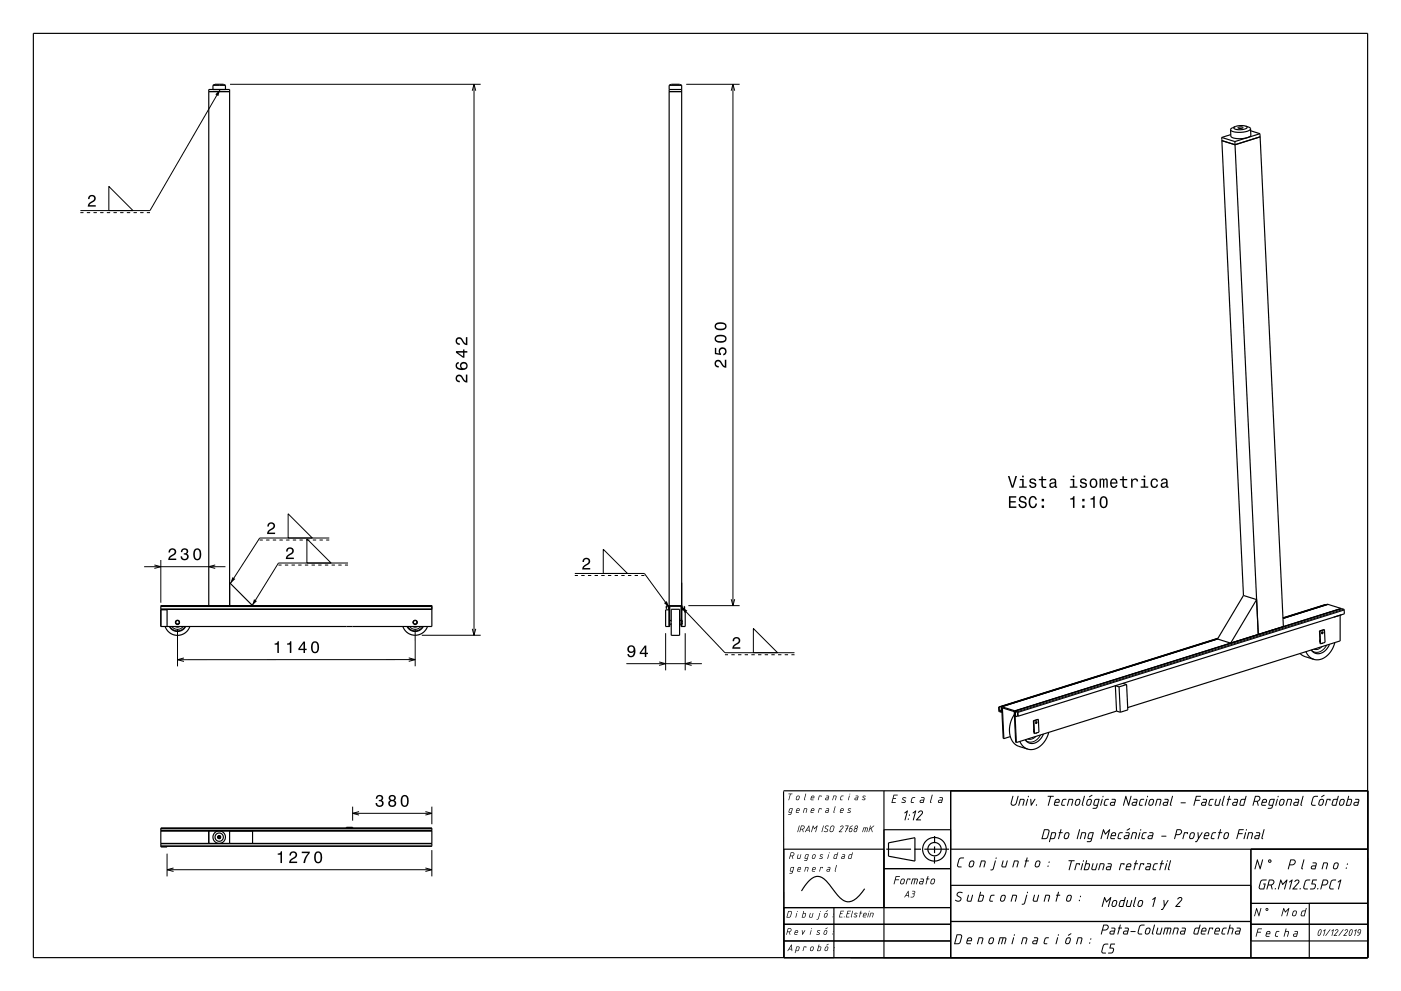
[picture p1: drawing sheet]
<svg xmlns="http://www.w3.org/2000/svg" width="420mm" height="297mm" viewBox="0 0 420 297" stroke-linecap="round" stroke-linejoin="round" font-family="sans-serif">
<g fill="none" stroke="#000" stroke-width=".35">
<path d="M10 10h400v277h-400zM62.6 27.4h6.2M63.8 25.6l.7-.3h2.5l.6 .3M63.8 25.6h3.8M63.8 25.6v1.2M67.6 25.6v1.2M200.6 27.4h3.8M200.6 26.8h3.8M200.6 25.6l.6-.3h2.5l.7 .3M200.6 25.6h3.8M200.6 25.6v162.2M204.4 25.6v162.2"/>
<path d="M370.3 37.9l-1.1 .6-.3 .4M371.2 38.2l.8-.2 .6 .2-.9 .3zM373.4 37.8l1.1 .4 .4 .4M373.4 37.8a.46 .46 0 0 1 .4 .6 .46 .46 0 0 1-.6 .3h-.2a2.72 2.72 0 0 1-3.1-.4l.4-.4M373.4 37.8l-1.6-.2-1.5 .3M374.9 38.6l-.3 .4-.8 .4a5.9 5.9 0 0 1-4.9-.5M374.9 38.6l.1 2-.9 .6a6.5 6.5 0 0 1-5.1-.3l-.1-2M374.9 39.2l2.8 .9M366.3 41.2l6.5 137.3M366.3 41.2l3.9 1.2M369 40.3l-2.7 .9M370.2 42.4l7 147.7-.5-10.4"/>
<path d="M377.7 40.1l7 147.7M377.7 40.1l-7.5 2.3M377.8 41l-7.6 2.4-3.9-1.3M68.8 174.6l6.9 6.9M372.8 178.5l-7.8 13M372.8 178.5l3.9 1.2M376.7 179.7l-7.8 13-3.9-1.2M48.2 181.5h81.3v6.3h-81.3zM48.2 182.6h81.3M48.2 181.8h81.3M48.2 182.8h1.9v5M49.5 187.8a3.9 3.9 0 0 0 3.7 2.6 3.9 3.9 0 0 0 3.7-2.6"/>
<path d="M50.8 187.8a2.74 2.74 0 0 0 4.9 0M52.5 187.8l.7 .1 .7-.1M52.6 186.2v.6M52.9 187.1h.6M53 187.8h.4M53.8 186.2v.6M62.6 181.5v-154.7h6.2v154.7M120.8 187.7a3.9 3.9 0 0 0 3.7 2.7 3.9 3.9 0 0 0 3.7-2.7M122 187.8a2.74 2.74 0 0 0 4.9 0M123.8 187.8l.7 .1 .6-.1M123.9 186.2v.6M124.2 187.1h.5"/>
<path d="M124.3 187.8h.3M125 186.2v.6M199.9 181.6l.6 .1 .1 .9M199.9 181.6v.1M200.6 181.6l-.7-.1-.2 .9 .2-.7M200.6 181.5h3.9v1l.6-.1 .1-.6-.1 .8-.7-.1M200.6 182.8h-1.1v5h1.3v-6.1h3.4v6.1h1.2v-5h-1M200.8 187.1h.4M200.8 185.9h.4M201.2 182.6h2.5v7.8h-2.5zM203.7 187.1h.5M203.7 185.9h.5"/>
<path d="M204.4 185.9h.1v1.2h-.1M365 191.5l-64.7 20.3M365.1 191.4l-65.6 20.5M365.1 191.3l-65.7 20.6M389.8 195.8l1.1 .9 3 .9M391.5 195.3l1.1 1.5 1.3 .8M395.6 189.1h.1M395.6 189.1l.3 3.8M395.7 191.6v.9M395.7 189.1l.2 3.8M396.4 189.3l-.1 .6M396.6 192.7l-.3 .1"/>
<path d="M397.1 188.7l-1.4 .4M397.1 188.7l-1.5 .4M397.1 188.7l.1 3.8-1.3 .4M397.3 181.3h.1M397.3 181.3l-12.7 3.9M398.1 181.1l3.9 1.3M398.1 181.1l-13.5 4.3M398.1 181.1l-13.5 4.1 12.7-3.9M398.6 193.1a3.5 3.5 0 0 1-4.6 2.6l-.9-.9M400.2 192.6a5.9 5.9 0 0 1-6.1 5.1l-.2-.1M401.8 184.4v7.7l-63.7 20M402 182.4h.1"/>
<path d="M402 182.4l-97.8 30.6M402.1 184.3h.1M402.1 184.3l-2.2 .7M299.4 211.9l.1 1.3 .8 .3M299.4 211.9h.1M299.5 211.9l.1 1.2 .6 .2M300.2 213.3h.1M300.3 211.8l-.1 1.5M300.3 211.8v1.7M300.3 211.8l.4 9.5 .2 .1M300.3 211.8l3.9 1.2M300.4 213.5h-.1"/>
<path d="M304.1 214.1a6.8 6.8 0 0 0 .4 9.1l3.6 1.3M304.2 213l.5 9.5M304.3 213.1l97.8-30.7 .8 .3 .1 1.3-97.8 30.7M304.3 213.1l.8 .3 .1 1.3M304.3 213.1l-.1 .1M304.3 214.7l.2 .1M304.4 213.3h.1M304.4 213.3l.1 1.5M304.4 213.3l.6 .2 .2 1.2M305.1 214.6l-.6 .2M309.8 216l.1 .1M309.8 216l.3 3.9"/>
<path d="M309.9 218.5l.1 .9M309.9 216.1l.2 3.8M310.7 216.2l-.2 .6M310.8 219.6l-.3 .1M311.3 215.6l-1.4 .5M311.3 215.6l-1.5 .4M311.3 215.6l.2 3.8-1.4 .5M312.8 220a3.5 3.5 0 0 1-4.5 2.6l-1-.9M314.4 219.5a5.8 5.8 0 0 1-6.1 5.1l-.2-.1M334.7 213.1l1.1 .4M334.7 213.1l-30 9.4M335.5 205.9l-1.1-.4 .3 7.6"/>
<path d="M335.5 205.9l.3 7.6M336.6 204.8l1.1 .4M337.7 205.2l-2.2 .7M337.7 205.2l.4 7.6-2.3 .7M234.9 237.2l.1 49.8v-32.5h30M234.9 237h175.1M265 237v50M285 237v50M300.9 221.4l-.4-9.2 3.6 1.1 .4 9.2h.2M302.9 220.8l-2 .6M305.7 222.2l1 1.5 1.4 .8M48.2 253.6h81.3v-5.5h-81.3v5.7h1.9v-.2"/>
<path d="M48.2 249h81.3M48.2 252.8h81.3M48.2 248.9h81.3M48.2 248.3h81.3M62.6 249v3.8M65.5 251h.1M65.5 250.8v.2M65.5 251l.2 .1M65.5 250.8h.1M65.7 251.1h.1M65.7 250.7l-.2 .1M65.7 250.7h.1"/>
<path d="M65.7 250.7l.2 .1M65.9 251l-.2 .1M65.9 250.8h.1M65.9 250.8v.2M65.9 251h.1M68.8 249v3.8M75.7 249v3.8M103.8 248.1v-.1h1.9v.1M265 248.7h20M265.7 254.5h7.4M274.1 254.5h2M274.3 258.1l-7.9-1.5v-4l7.9-1.5v7"/>
<path d="M277.1 254.5h7.4M280.2 256.7l-.1 2.1M280.2 253.7v2M280.2 250.6v2.1M285 254.5h125M375 254.5v32.5M235 277h50M235 272h50M250 272v15M259.2 266.4a7.1 7.1 0 0 1-4.9 3.9 5 5 0 0 1-3.8-2.8l-.7-.8a9.5 9.5 0 0 0-4-4 4 4 0 0 0-4 2.1l-1.5 2.2M265 260.3h20M285 276.2h90"/>
<path d="M285 265.3h90M375 277h35M375 270.7h35M392.5 270.7v16.3M235 282h50M375 282h35"/>
<circle cx="53.2" cy="186.5" r=".56"/>
<circle cx="53.2" cy="186.5" r=".62"/>
<circle cx="124.5" cy="186.5" r=".56"/>
<circle cx="124.5" cy="186.5" r=".62"/>
<circle cx="396.4" cy="189.7" r=".27"/>
<circle cx="310.7" cy="216.6" r=".27"/>
<circle cx="65.7" cy="250.9" r=".47"/>
<circle cx="65.7" cy="250.9" r=".41"/>
<circle cx="65.7" cy="250.9" r="1.87"/>
<circle cx="65.7" cy="250.9" r="1.25"/>
<circle cx="280.1" cy="254.5" r="3.5"/>
<circle cx="280.2" cy="254.5" r="2"/>
</g>
<g fill="none" stroke="#000" stroke-width=".3">
<path d="M66 26.9l-21 36.2h-20.9M69 25.3h75.1M141.6 27.2l.5-1.9 .5 1.9M142.1 25.3v165.1M205.7 25.3h16M219.2 27.2l.5-1.9 .5 1.9M219.7 25.3v156.2M32.6 55.9l7.3 7.2h-7.3zM24.1 63.7h.9M26 63.7h1M28 63.7h1M30 63.7h1"/>
<path d="M32 63.7h1M34 63.7h1M36 63.7h1M38 63.7h1M40 63.7h1M42 63.7h1M44 63.7h1M86.4 154l7.2 7.2h-7.2zM43.2 169.8h24.4M46.3 169.3l1.9 .5-1.9 .6M48.2 167.8v12.8M64.5 169.3l-1.9 .5 1.9 .6"/>
<path d="M77.9 161.8h.9M79.8 161.8h1M81.8 161.8h1M83.5 169.3h.9M83.8 161.8h1M85.4 169.3h1M85.8 161.8h1M87.4 169.3h1M87.8 161.8h1M89.4 169.3h1M89.8 161.8h1M91.4 169.3h1"/>
<path d="M91.8 161.8h1M92 161.5l7.3 7.2h-7.3zM93.4 169.3h1M93.8 161.8h1M95.4 169.3h1M95.8 161.8h1M97.4 169.3h1M97.8 161.8h.9M98.7 161.2h-20.8l-8.8 13.7M99.4 169.3h1M101.4 169.3h1M103.4 169.3h.9"/>
<path d="M104.3 168.7h-20.8l-7.9 12.8M172.3 171.9h20.9l7.4 10.1M172.3 172.5h1M174.3 172.5h1M176.3 172.5h1M178.3 172.5h1M180.3 172.5h1M180.9 164.6l7.2 7.3h-7.2zM182.3 172.5h1M184.3 172.5h1M186.3 172.5h1M188.3 172.5h1"/>
<path d="M190.3 172.5h1M192.3 172.5h.9M219.2 179.6l.5 1.9 .5-1.9M48.2 182.5h81.3M51 187.8a2.56 2.56 0 0 0 4.5 0M51.5 187.8a2.1 2.1 0 0 0 3.4 0M53.2 188.5v11.2M55.1 197.2l-1.9 .5 1.9 .5M122.2 187.8a2.56 2.56 0 0 0 4.5 0M122.5 197.2l2 .5-2 .5M122.8 187.8a2.1 2.1 0 0 0 3.3 0M124.5 188.5v11.2"/>
<path d="M124.5 197.7h-71.3M126.5 190.4h17.6M141.6 188.5l.5 1.9 .5-1.9M187.8 198.9h22.6M197.6 198.4l1.9 .5-1.9 .5M199.5 189.8v11.1M204.4 182l12.9 13.6h20.9M205.4 189.8v11.1M206.4 181.5h15.3M207.4 198.4l-2 .5 2 .5M217.3 196.2h1M219.3 196.2h1"/>
<path d="M221.3 196.2h1M223.3 196.2h1M225.3 196.2h1M225.9 188.4l7.2 7.2h-7.2zM227.3 196.2h1M229.3 196.2h1M231.3 196.2h1M233.3 196.2h1M235.3 196.2h1M237.3 196.2h.9M396.3 193.8a2.29 2.29 0 0 1-2.4 .8M397.7 193.4a2.94 2.94 0 0 1-4.3 1.7l-.3-.3"/>
<path d="M402.2 182.4l-97.8 30.7M402.8 182.6l-97.8 30.7M403 182.8l-97.8 30.7M300.2 212.8l-.6 .2M300.2 213.3h.1M300.2 212.9l-.6 .2M304.5 213.3l-.1 .1M310.5 220.7a2.31 2.31 0 0 1-2.4 .8M311.9 220.3a2.93 2.93 0 0 1-4.3 1.6l-.3-.2M48.2 248.8h81.3M48.2 248.3h81.3M48.2 253.5h81.3"/>
<path d="M48.2 252.9h81.3M50.1 255.8v6.9M105.7 241.8v4.2M105.7 243.8h23.8M107.6 243.2l-1.9 .6 1.9 .5M127.5 243.2l2 .6-2 .5M129.5 241.8v5.2M129.5 254.8v7.9M50.1 260.7h79.4M52 260.1l-1.9 .6 1.9 .5M127.5 260.1l2 .6-2 .5"/>
<circle cx="65.7" cy="250.9" r=".38"/>
</g>
<g fill="#000">
<path d="M64.6 28.3l1.4-1.4-.5 1.9z" fill-rule="evenodd"/>
<path d="M26.7 58.7a1.18 1.18 0 0 1 1.9 .3 1.18 1.18 0 0 1-.9 1.7l-.9 .8h1.9v.4h-2.4a2.76 2.76 0 0 1 1.8-2 .69 .69 0 0 0-.5-1.1 .69 .69 0 0 0-.8 .9h-.4z" fill-rule="evenodd"/>
<path d="M136.9 112.6a1.2 1.2 0 0 0-.2 1.3 1.2 1.2 0 0 0 1.1 .7v-.5a.7 .7 0 0 1-.8-.5 .7 .7 0 0 1 .5-.8 .7 .7 0 0 1 .9 .4l.1 .3a1.63 1.63 0 0 0 1.6 1.2v-2.4h-.4v1.9l-.5-.3-.7-1.2a1.1 1.1 0 0 0-1.6-.1zM136.8 108.8a1.44 1.44 0 0 0 .1 1.7 1.44 1.44 0 0 0 1.6 .4 1.26 1.26 0 0 0 1.7-.9 1.26 1.26 0 0 0-1.2-1.5 1.11 1.11 0 0 0-1.1 .7 1.11 1.11 0 0 0 .4 1.2 1.02 1.02 0 0 1-1.3-.8l.1-.5 .4-.2v-.4zM138.3 109.7a.75 .75 0 0 1 1.5 0 .75 .75 0 0 1-1.5 0zM136.7 105.2v.5l2.1 1.5h.4v-1.5h.9v-.5h-.9v-.5h-.4v.5zM137.3 105.7h1.5v1.1zM136.9 101.4a1.2 1.2 0 0 0-.2 1.3 1.2 1.2 0 0 0 1.1 .7v-.5a.7 .7 0 0 1-.8-.5 .7 .7 0 0 1 .5-.9 .7 .7 0 0 1 .9 .5l.1 .3a1.64 1.64 0 0 0 1.6 1.2v-2.5h-.4v1.9l-.5-.2-.7-1.2a1.1 1.1 0 0 0-1.6-.1z" fill-rule="evenodd"/>
<path d="M214.5 108.1a1.2 1.2 0 0 0-.2 1.4 1.2 1.2 0 0 0 1.2 .6v-.4a.7 .7 0 0 1-.9-.5 .7 .7 0 0 1 .5-.9 .7 .7 0 0 1 .9 .5l.2 .3a1.63 1.63 0 0 0 1.5 1.1v-2.4h-.4v1.9l-.4-.3-.8-1.2a1.1 1.1 0 0 0-1.6-.1zM214.3 104.3v1.8l1.9 .3v-.4a.8 .8 0 0 1-.3-1.2 .8 .8 0 0 1 1.3 0 .8 .8 0 0 1-.4 1.2v.5a1.21 1.21 0 0 0 1.1-1.5 1.21 1.21 0 0 0-1.7-.8 1.21 1.21 0 0 0-.5 1.7l-1-.1v-1.5zM214.7 100.6a1.13 1.13 0 0 0-.5 1.2 1.13 1.13 0 0 0 1 .9 1.9 1.9 0 0 0 2.6-1.2 2.03 2.03 0 0 0-3.1-.9zM214.7 101.2a2.37 2.37 0 0 1 2.6 0v.7a2.38 2.38 0 0 1-2.6 0zM214.7 96.9a1.13 1.13 0 0 0-.5 1.2 1.13 1.13 0 0 0 1 .8 1.9 1.9 0 0 0 2.6-1.1 2.03 2.03 0 0 0-3.1-.9zM214.7 97.5a2.37 2.37 0 0 1 2.6 0v.6a2.38 2.38 0 0 1-2.6 0z" fill-rule="evenodd"/>
<path d="M302.5 148.7v3.5h2.2v-.4h-1.8v-1.2h1.6v-.4h-1.6v-1.1h1.8v-.4zM305.7 148.9a1.09 1.09 0 0 0-.1 1.3 1.09 1.09 0 0 0 1.2 .5 .64 .64 0 0 1 .5 .9 .64 .64 0 0 1-1 .2l-.5-.7h-.5a1.21 1.21 0 0 0 1.5 1.2 1.21 1.21 0 0 0 .7-1.8l-.8-.3a.71 .71 0 0 1-.8-.6 .7 .7 0 0 1 .8-.6 .7 .7 0 0 1 .6 .8l.4-.1a1.19 1.19 0 0 0-.7-1 1.19 1.19 0 0 0-1.3 .2zM308.7 149.1a2.03 2.03 0 0 0 1 3.2 1.32 1.32 0 0 0 1.2-1.4h-.5a.82 .82 0 0 1-1.1 .9 1.82 1.82 0 0 1 .4-2.8l.4 .2 .3 .6h.5a1.19 1.19 0 0 0-.9-1.1 1.19 1.19 0 0 0-1.3 .4zM312.3 151.5v.7h.7v-.7zM312.3 149.5v.8h.7v-.8z" fill-rule="evenodd"/>
<path d="M302.2 142.7l1.1 3.5h.5l1.1-3.5h-.5l-.9 2.9-.9-2.9zM305.7 143.5v.4h.7v1.9h-.9v.4h2.3v-.4h-.9v-2.3zM306.4 142.5v.6h.5v-.6zM308.8 143.6l-.1 .2a.96 .96 0 0 0 1.1 1.2l.3 .2a.6 .6 0 0 1-.5 .7 .6 .6 0 0 1-.6-.6h-.5a1.03 1.03 0 0 0 1.3 1 1.03 1.03 0 0 0 .7-1.5l-1.4-.4a.54 .54 0 0 1 .5-.7 .54 .54 0 0 1 .6 .5h.4a1.09 1.09 0 0 0-1.8-.6zM312.2 142.8v.7h-.8v.4h.8v1.8a1.05 1.05 0 0 0 1.5 .5v-.3a.68 .68 0 0 1-1-.4l-.1-1.6h1.1v-.4h-1.1v-.7zM314.9 143.6l-.2 .6h.4a.55 .55 0 0 1 .6-.5 .55 .55 0 0 1 .4 .8h-.2a.91 .91 0 0 0-1.3 .6 .91 .91 0 0 0 .8 1.1l.8-.4 .1 .3 .6 .1v-.4h-.2l-.1-1.6a1.02 1.02 0 0 0-1.7-.6zM315.1 145.1l1.1-.3a.77 .77 0 0 1-.2 .9 .77 .77 0 0 1-.9 .1zM320.9 143.5v.4h.7v1.9h-.9v.4h2.3v-.4h-.9v-2.3zM321.6 142.5v.6h.5v-.6zM324 143.6l-.2 .2a.96 .96 0 0 0 1.2 1.2l.3 .2a.6 .6 0 0 1-.5 .7 .6 .6 0 0 1-.7-.6h-.4a1.03 1.03 0 0 0 1.3 1 1.03 1.03 0 0 0 .7-1.5l-1.4-.4a.54 .54 0 0 1 .4-.7 .54 .54 0 0 1 .7 .5h.4a1.09 1.09 0 0 0-1.8-.6zM327 143.7a1.45 1.45 0 0 0-.3 1.8 1.45 1.45 0 0 0 1.6 .7 1.45 1.45 0 0 0 .7-1.8 1.45 1.45 0 0 0-1.7-.9zM327.3 144a.67 .67 0 0 1 .7-.2 .67 .67 0 0 1 .5 .6 .93 .93 0 0 1 0 1 .93 .93 0 0 1-1 .4 1.36 1.36 0 0 1-.2-1.8zM329.6 143.5v2.7h.4v-1.8l.3-.6h.2l.2 .2v2.2h.4v-2.1l.3-.4 .3 .6v1.9h.4v-1.9a.7 .7 0 0 0-.5-.9l-.6 .4-.5-.4-.5 .3v-.2zM333.1 143.7a1.46 1.46 0 0 0-.3 1.7 1.46 1.46 0 0 0 1.5 .8l.7-.8h-.5l-.6 .5a.76 .76 0 0 1-.7-1h1.8a1.17 1.17 0 0 0-.5-1.3 1.17 1.17 0 0 0-1.4 .1zM333.4 144l.2-.2a.67 .67 0 0 1 .7 .1 .67 .67 0 0 1 .3 .7h-1.4zM336.5 142.8v.7h-.8v.4h.8v1.8a1.05 1.05 0 0 0 1.4 .5v-.3a.68 .68 0 0 1-1-.4v-1.6h1v-.4h-1v-.7zM339.1 143.5v2.7h.4v-1.6a.66 .66 0 0 1 .4-.8 .66 .66 0 0 1 .8 .3l.1 .2h.4a.89 .89 0 0 0-.7-.9 .89 .89 0 0 0-1 .5v-.4zM342.2 143.5v.4h.7v1.9h-.9v.4h2.2v-.4h-.9v-2.3zM342.9 142.5v.6h.4v-.6zM345.2 143.7a1.45 1.45 0 0 0-.2 1.7 1.45 1.45 0 0 0 1.5 .8l.6-.6 .1-.4h-.5l-.4 .6a1.02 1.02 0 0 1-.9-1 1.02 1.02 0 0 1 .9-1l.4 .6h.5a1.09 1.09 0 0 0-.8-1 1.09 1.09 0 0 0-1.2 .3zM348.3 143.6l-.2 .6h.4a.55 .55 0 0 1 .6-.5 .55 .55 0 0 1 .4 .8h-.2a.91 .91 0 0 0-1.3 .6 .91 .91 0 0 0 .8 1.1l.8-.4 .1 .3 .6 .1v-.4h-.2l-.1-1.6a1.02 1.02 0 0 0-.6-.8 1.02 1.02 0 0 0-1.1 .2zM348.5 145.1l1.1-.3a.77 .77 0 0 1-.2 .9 .77 .77 0 0 1-.9 .1z" fill-rule="evenodd"/>
<path d="M320.8 149.4v.3h.9v2.5h.4v-3.5h-.3a.77 .77 0 0 1-1 .7zM324.4 151.5v.7h.7v-.7zM324.4 149.5v.8h.7v-.8zM326.9 149.4v.3h.8v2.5h.5v-3.5h-.4a.77 .77 0 0 1-.9 .7zM330 149.2a2.02 2.02 0 0 0 .9 3.1 2.03 2.03 0 0 0 .9-3.2 1.11 1.11 0 0 0-1.8 .1zM330.5 149.2h.7a2.36 2.36 0 0 1 0 2.6h-.7a2.38 2.38 0 0 1 0-2.6z" fill-rule="evenodd"/>
<path d="M50.8 164.6l-.3 1h.5a.71 .71 0 0 1 .5-.9 .71 .71 0 0 1 .8 .5 .71 .71 0 0 1-.5 .9l-.3 .2a1.63 1.63 0 0 0-1.1 1.5h2.4v-.4h-1.9l.9-.8a1.17 1.17 0 0 0 .9-1.7 1.17 1.17 0 0 0-1.9-.3zM54.5 164.6l-.3 .9h.5a.62 .62 0 0 1 .3-.8 .62 .62 0 0 1 .8 .3 .62 .62 0 0 1-.2 .8h-.5v.4a.72 .72 0 0 1 .9 .5 .72 .72 0 0 1-.4 .9 .72 .72 0 0 1-1-.5v-.4h-.5a1.18 1.18 0 0 0 1.5 1.2 1.18 1.18 0 0 0 .6-1.8l-.2-.1a1.01 1.01 0 0 0 0-1.6 1.01 1.01 0 0 0-1.5 .2zM58.2 164.8a2.02 2.02 0 0 0 .9 3.1 2.03 2.03 0 0 0 .9-3.1 1.11 1.11 0 0 0-1.8 0zM58.8 164.8h.7a2.37 2.37 0 0 1 0 2.6h-.7a2.38 2.38 0 0 1 0-2.6z" fill-rule="evenodd"/>
<path d="M69.7 173l.8 .5-1.4 1.4z" fill-rule="evenodd"/>
<path d="M76.1 179.6l.9 .5-1.4 1.4z" fill-rule="evenodd"/>
<path d="M80.5 156.8a1.18 1.18 0 0 1 1.9 .3 1.18 1.18 0 0 1-1 1.7l-.8 .8h1.9v.5h-2.4a2.76 2.76 0 0 1 1.8-2.1 .69 .69 0 0 0-.5-1.1 .69 .69 0 0 0-.8 .9h-.5z" fill-rule="evenodd"/>
<path d="M86.1 164.3a1.18 1.18 0 0 1 1.9 .3 1.18 1.18 0 0 1-1 1.7l-.8 .8h1.9v.5h-2.4a2.76 2.76 0 0 1 1.8-2.1 .69 .69 0 0 0-.5-1.1 .69 .69 0 0 0-.8 .9h-.4z" fill-rule="evenodd"/>
<path d="M174.9 167.5a1.18 1.18 0 0 1 2 .3 1.18 1.18 0 0 1-1 1.6l-.9 .8h1.9v.5h-2.4a2.74 2.74 0 0 1 1.8-2.1 .69 .69 0 0 0-.4-1 .69 .69 0 0 0-.8 .8h-.5z" fill-rule="evenodd"/>
<path d="M82.3 192.8v.4h.8v2.5h.5v-3.5h-.3a.77 .77 0 0 1-1 .6zM86.1 192.8v.4h.8v2.5h.4v-3.5h-.3a.77 .77 0 0 1-.9 .6zM91 192.3l-1.6 2.1 .1 .4h1.5v.9h.4v-.9h.5v-.4h-.5v-2.1zM91 192.9v1.5h-1.1zM93.5 192.6a2.02 2.02 0 0 0 .9 3.2 2.03 2.03 0 0 0 .9-3.2 1.11 1.11 0 0 0-1.8 0zM94.1 192.7h.7a2.37 2.37 0 0 1 0 2.6h-.7a2.38 2.38 0 0 1 0-2.6z" fill-rule="evenodd"/>
<path d="M188.4 193.7a1.15 1.15 0 0 0-.1 1.7 1.15 1.15 0 0 0 1.7-.1 1.02 1.02 0 0 1-.8 1.3l-.5-.2-.2-.4h-.4a1.23 1.23 0 0 0 1.5 1 1.23 1.23 0 0 0 .9-1.5 1.42 1.42 0 0 0-.4-1.7 1.42 1.42 0 0 0-1.7-.1zM188.5 194.5a.75 .75 0 0 1 1.5 0 .75 .75 0 0 1-1.5 0zM193.3 193.5l-1.5 2.1v.4h1.5v.9h.5v-.9h.5v-.4h-.5v-2.1zM193.3 194.1v1.5h-1.1z" fill-rule="evenodd"/>
<path d="M199 180.7l.9-.6 .7 1.9z" fill-rule="evenodd"/>
<path d="M204.4 182l1.7 1-.8 .7z" fill-rule="evenodd"/>
<path d="M219.9 191.2a1.18 1.18 0 0 1 2 .3 1.18 1.18 0 0 1-1 1.7l-.9 .8h1.9v.4h-2.4a2.75 2.75 0 0 1 1.8-2 .69 .69 0 0 0-.4-1.1 .69 .69 0 0 0-.8 .9h-.5z" fill-rule="evenodd"/>
<path d="M236.4 237.9h1.2l-.6 .1-.5 1.8 .3-1.8zM238.9 238.6l.5-.2 .3 .3-.1 .8-.3 .3h-.5l-.2-.2zM239 238.7l-.2 .7 .2 .2 .3-.1 .2-.6-.1-.3zM241.5 237.8l.2 .2-.4 1.8-.3-.2zM243.4 238.7l-.1 .3h.6v-.3zM243.3 238.6l.5-.2 .3 .3v.5h-.9v.3l.7 .1v.2l-.9-.2zM245.5 238.5l.8 .1-.1 .2-.1-.2h-.4l-.4 1.2zM247.7 238.5l.8 .1-.2 1.2-.9-.2 .2-.5 .7-.1v-.3zM247.6 239.3v.3h.5l.1-.4zM249.9 238.5l.9 .1-.3 1.2-.2-.1 .2-1.1h-.5l-.3 1.2h-.2zM252.2 238.5h.7l-.7 .3-.2 .7 .5 .1v.2l-.7-.2zM254.6 238.5l.1 .1-.4 1.2zM254.7 238a.13 .13 0 0 1 .2 0 .13 .13 0 0 1-.2 0zM256.5 238.5l.8 .1-.2 1.2h-.7l-.2-.2 .2-.5 .7-.1v-.3zM256.4 239.3v.3h.5l.1-.4zM258.7 238.6h.8l-.7 .2 .6 .5-.3 .5-.7-.1 .8-.2-.6-.5z" fill-rule="evenodd"/>
<path d="M267.9 238.2l1.2 .1-1 .1-.2 .8 .7 .1-.8 .1-.3 1h1v.2l-1.2 .1zM270.6 239.1l.5-.2 .6 .2-1 .2 .8 .7-.3 .6-1-.1 .1-.2 .8 .1 .2-.2-.8-.6zM273.4 239h1l-.9 .4-.2 .9 .6 .1v.3l-.6-.1-.3-.2zM276.2 238.9h.7l.3 .3-.4 1.5-.8-.1-.3-.2 .2-.6 1-.1v-.5h-.7zM276 240v.4h.7l.1-.5zM279.4 238.2l.2 .1-.5 2 .1 .3-.1 .1-.3-.4zM281.7 238.9h.7l.3 .3-.4 1.5-.8-.1-.3-.2 .2-.6 1-.1v-.5l-.7-.1zM281.5 240v.4h.7l.1-.5z" fill-rule="evenodd"/>
<path d="M83.3 255.8v.4h.8v2.5h.4v-3.6h-.3a.77 .77 0 0 1-.9 .7zM87.1 255.4l-.3 1h.4a.7 .7 0 0 1 .5-.8 .7 .7 0 0 1 .9 .5 .7 .7 0 0 1-.5 .8l-.3 .2a1.63 1.63 0 0 0-1.1 1.6h2.4v-.5h-1.9l.8-.8a1.17 1.17 0 0 0 1-1.6 1.17 1.17 0 0 0-1.9-.4zM90.5 255.2v.5h1.9a5.2 5.2 0 0 0-1.5 3h.6a5.2 5.2 0 0 1 1.4-3.1v-.4zM94.5 255.6a2.02 2.02 0 0 0 .9 3.2 2.03 2.03 0 0 0 .9-3.2 1.11 1.11 0 0 0-1.8 0zM95 255.6h.7a2.37 2.37 0 0 1 0 2.7h-.7a2.37 2.37 0 0 1 0-2.7z" fill-rule="evenodd"/>
<path d="M113 238.5l-.3 .9h.4a.62 .62 0 0 1 .3-.8 .62 .62 0 0 1 .8 .3 .62 .62 0 0 1-.2 .8h-.5v.4a.72 .72 0 0 1 1 .5 .72 .72 0 0 1-.5 .9 .72 .72 0 0 1-.9-.5l-.1-.3h-.4a1.18 1.18 0 0 0 1.5 1.1 1.18 1.18 0 0 0 .6-1.8l-.2-.1a1.01 1.01 0 0 0 0-1.6 1.01 1.01 0 0 0-1.5 .2zM116.8 238.5l-.2 .3a.79 .79 0 0 0 .4 1.1 1.09 1.09 0 0 0-.2 1.6 1.09 1.09 0 0 0 1.6 0 1.09 1.09 0 0 0-.2-1.6 .95 .95 0 0 0 .3-1.4 .95 .95 0 0 0-1.4-.2zM116.9 240.8a.71 .71 0 0 1 1.4 0 .71 .71 0 0 1-1.4 0zM117 239.2a.6 .6 0 0 1 1.2 0 .6 .6 0 0 1-1.2 0zM120.4 238.7a2.02 2.02 0 0 0 .9 3.2 2.03 2.03 0 0 0 .9-3.2 1.11 1.11 0 0 0-1.8 0zM121 238.7h.7a2.37 2.37 0 0 1 0 2.7h-.7a2.38 2.38 0 0 1 0-2.7z" fill-rule="evenodd"/>
<path d="M236.7 242.4l1-.1-.5 1.8-.9 .1v-.2h.7l.1-.4-.7-.2zM236.8 242.5l-.2 .8 .6 .1 .2-1zM239 242.5l-.1 .3h.6v-.3zM238.9 242.4l.5-.2 .3 .2v.6h-.9v.2l.7 .2v.2l-.9-.1zM241.1 242.3l.9 .1-.3 1.2v-1.2h-.5l-.3 1.2h-.2zM243.4 242.5l-.1 .3h.6v-.3zM243.3 242.4l.5-.2 .3 .3v.5h-.9v.3l.7 .1v.2l-.9-.1zM245.5 242.3l.8 .1-.1 .2-.1-.2h-.4l-.4 1.2zM247.7 242.3l.8 .1-.2 1.2-.9-.2 .2-.5 .7-.1v-.3zM247.6 243.1v.3h.5l.1-.4zM250.3 241.7h.2l-.4 1.9-.3-.2zM252.3 242.5l-.2 .3h.6v-.3zM252.1 242.4l.5-.2 .3 .2v.6h-.9v.3l.7 .1v.2l-.9-.1zM254.3 242.4l.3-.2 .6 .2-.8 .2 .6 .5-.2 .5-.8-.1 .8-.2-.6-.5z" fill-rule="evenodd"/>
<path d="M237.1 255.5l.7-.1 .3 .4-.1 .5-.4 .3 .1 .8-.3-.8h-.4l-.2 .8h-.2zM237.2 255.6l-.2 .8h.7l.2-.6zM239.2 256.1h.2l-.1 1.1h.4l.3-1.1h.2l-.4 1.3-.9-.2zM241.5 256.1h1l-.5 1.7-.9 .2v-.2h.7l.1-.4-.7-.2zM241.6 256.3l-.2 .8 .6 .1 .2-1zM243.7 256.2l.6-.2 .2 .3-.1 .8-.4 .3-.6-.2zM243.8 256.3l-.2 .7 .2 .2 .4-.1 .1-.7-.2-.2zM245.9 256.1l.9 .1-.8 .2 .6 .5-.2 .5-.8-.1 .8-.2-.6-.5zM248.4 256.1h.1l-.4 1.3zM248.5 255.6a.13 .13 0 0 1 .2 0 .13 .13 0 0 1-.2 0zM250.1 256.2l.8-.2 .2-.5h.2l-.6 1.9-.8-.2zM250.3 256.3l-.2 .9h.5l.3-1zM252.5 256.1l.6-.1 .3 .2-.3 1.2-.9-.2 .2-.5 .7-.1v-.3zM252.5 256.9l-.1 .3h.5l.1-.4zM254.5 256.2l.9-.2 .1-.5h.2l-.6 1.9-.8-.2zM254.7 256.3l-.2 .8 .5 .1 .3-1z" fill-rule="evenodd"/>
<path d="M237.1 260l1-.1-.5 1.8-.9 .1v-.2h.7l.1-.4-.7-.2zM237.2 260.1l-.2 .8 .6 .1 .2-1zM239.4 260.1l-.1 .3h.6v-.3zM239.3 260l.5-.2 .3 .3v.5h-.9v.3l.7 .1v.2h-.7l-.2-.2zM241.5 259.8l.9 .2-.3 1.2v-1.2h-.5l-.3 1.2h-.2zM243.8 260.1l-.1 .3h.6v-.3zM243.7 260l.5-.2 .3 .2v.6h-.9v.3l.7 .1v.2l-.9-.2zM245.9 259.9h.8l-.1 .3-.5-.2-.4 1.2zM248.1 259.9l.8 .1-.2 1.2h-.7l-.2-.2 .2-.5 .7-.1v-.3zM248 260.7v.3h.5l.1-.4zM250.7 259.3h.2l-.4 1.9-.3-.2z" fill-rule="evenodd"/>
<path d="M239.6 247.4l.1 .1-.6 1.9zM240.2 247.4h.7l.3 .4-.1 .5-.4 .3 .1 .8-.3-.8h-.4l-.3 .8-.1-.1zM240.3 247.6l-.2 .8 .7-.1 .2-.6zM242.4 247.8l-.5 .9h.6zM242.4 247.4l.2 .1 .1 1.9-.1-.1-.1-.4h-.7l-.4 .5zM243.7 247.4l.5 .8 .9-.8-.5 2-.2-.1 .4-1.4-.7 .6-.3-.7-.4 1.5h-.2zM246.8 247.4l.2 .1-.6 1.9zM247.5 247.6l.4-.2 .6 .2h-.7l-.3 .2v.3l.8 .6-.2 .5-.4 .2-.7-.3 .7 .1 .3-.3v-.3l-.7-.4zM249.3 247.7l-.4 1.2 .3 .3 .5-.3 .3-1-.2-.3zM249.1 247.6l.7-.2 .4 .5-.3 1.1-.7 .4-.5-.5zM252 247.6l.6-.2 .3 .3-.1 .4-1 1.1 .7 .2h-1l1.2-1.5-.3-.3-.5 .3zM253.4 247.4l1 .1-.4 .8 .2 .2h-.3l-.5 .9 .3-.9-.1-.1 .2-.1 .4-.7h-.7zM254.8 248.4l-.1 .6 .4 .2 .3-.7zM254.9 247.7l.8-.3-.8 .7 .5 .2 .2 .3-.3 .6-.5 .2-.3-.5zM256.4 247.5l.6-.1 .2 .4-.3 .5v.8l-.6 .3-.4-.4zM256.3 248.5l-.2 .6 .4 .1 .3-.7zM256.4 247.9a.33 .33 0 0 0 .6 0 .33 .33 0 0 0-.6 0zM258.8 248l1.3 .1-.2 1.3-.2-.1 .2-1.1h-.3l-.4 1.2 .2-1.2h-.4l-.3 1.1h-.2zM260.9 247.4l.1 .1-.2 .8 1.3-.9-.8 .8 .3 1.2-.5-1-.4 .3-.2 .7-.1-.1z" fill-rule="evenodd"/>
<path d="M271.1 243.5l1.1-.6-.9 3-.1-.2 .6-2.3-.5 .4zM272.1 245.5a.2 .2 0 0 1 .4 0 .2 .2 0 0 1-.4 0zM272.5 244.3a.2 .2 0 0 1 .4 0 .2 .2 0 0 1-.4 0zM273.6 243.5l1-.6-.8 3-.2-.2 .7-2.3-.5 .4zM275.4 243.2l1-.3 .3 .7-1.6 2h.9l.1 .2-1.4 .1-.1-.3 1.8-2.1-.4-.3-.7 .4z" fill-rule="evenodd"/>
<path d="M287.6 257.2l.5-.2 .9 .1-.1 .2h-.9l-.4 .4-.4 1.7 .2 .3h.8v.3l-.9-.1-.4-.4zM290.8 258.1l.8-.2 .5 .3-.2 1.2-.5 .5-.6 .1-.4-.4zM291 258.3l-.3 1a.48 .48 0 0 0 .5 .4 .48 .48 0 0 0 .4-.5l.2-.7a.42 .42 0 0 0-.3-.4 .42 .42 0 0 0-.5 .2zM294.1 257.9h1l.4 .2-.4 1.9-.3-.2 .4-1.4-.2-.2h-.7l-.4 1.7h-.3zM298.3 257.9l.3 .1-.7 2.4-.4 .4-.5 .1-.1-.3 .7-.3zM298.5 257.2a.19 .19 0 0 1 .3 0 .19 .19 0 0 1-.3 0zM300.6 257.9l.3 .1-.4 1.4 .2 .3h.7l.4-1.7 .3-.1-.6 2-.9 .1-.4-.3zM304 257.9h1l.4 .2-.4 1.9-.3-.2 .4-1.4-.2-.2h-.7l-.4 1.7h-.3zM307.8 257l.3 .1-.2 .8 .6 .1-.7 .2-.6 1.8-.2-.2 .5-1.6-.3-.2 .4-.1zM310.6 258.1l.8-.2 .5 .4-.2 1.1-.5 .5h-.7l-.3-.3zM310.8 258.3l-.3 1a.48 .48 0 0 0 .5 .4 .48 .48 0 0 0 .4-.5l.2-.7a.42 .42 0 0 0-.3-.4 .42 .42 0 0 0-.5 .2zM314 259.6a.2 .2 0 0 1 .4 0 .2 .2 0 0 1-.4 0zM314.3 258.4a.2 .2 0 0 1 .4 0 .2 .2 0 0 1-.4 0z" fill-rule="evenodd"/>
<path d="M303.6 238.5l.2 .2-.5 2.1 .4 .4 .8-.4 .6-2.2h.3l-.7 2.3-.9 .6-.6-.2-.2-.5zM305.8 239.4h1l.3 .3-.4 1.8-.2-.2 .4-1.4-.3-.2h-.6l-.5 1.7h-.2zM308 239.4l.2 .2-.6 1.9zM308.1 238.8a.2 .2 0 0 1 .4 0 .2 .2 0 0 1-.4 0zM308.9 239.5h.3l.1 1.4 .8-1.5 .3 .1-1.2 2-.2-.1zM310.6 241.3a.19 .19 0 0 1 .3 0 .19 .19 0 0 1-.3 0zM314.1 238.5l1.8 .2-.8 .1-.8 2.7-.2-.2 .7-2.5h-.7zM316.6 239.9l-.2 .4h.9l.1-.3a.43 .43 0 0 0-.3-.3 .43 .43 0 0 0-.5 .2zM316.4 239.7l.8-.3 .5 .4-.1 .8h-1.3v.3l.1 .3h.9v.3h-1l-.3-.3zM318.6 239.6l1.1-.1v.2h-.8l-.2 .3-.3 1.1 .8 .1-.1 .3h-.7l-.3-.3zM320.4 239.4h1l.3 .3-.4 1.8-.2-.2 .4-1.4-.3-.2h-.6l-.4 1.7h-.3zM322.6 239.7l.8-.3 .5 .4-.2 1.1-.5 .6h-.7l-.3-.4zM322.8 239.9l-.3 1a.48 .48 0 0 0 .5 .3 .48 .48 0 0 0 .4-.5l.2-.7a.42 .42 0 0 0-.3-.4 .42 .42 0 0 0-.5 .3zM325 238.6l.2 .1-.6 2.4 .2 .3-.2 .1-.3-.4zM326 239.7l.8-.3 .5 .4-.2 1.1-.5 .6h-.6l-.4-.4zM326.2 239.9l-.3 1a.48 .48 0 0 0 .5 .3 .48 .48 0 0 0 .5-.5l.1-.7a.42 .42 0 0 0-.3-.4 .42 .42 0 0 0-.5 .3zM326.5 238.7l1-.4-.8 .6zM328.2 239.6l1.3-.2 .2 .2-.8 2.5-.4 .3h-.9v-.3l1-.1 .2-.5h-.7l-.3-.3zM328.4 239.8l-.3 1.3 .8 .1 .4-1.5zM330.3 239.4l.3 .2-.7 1.9zM330.5 238.8a.2 .2 0 0 1 .4 0 .2 .2 0 0 1-.4 0zM331.3 239.6l1.1-.1v.2h-.8l-.2 .3-.2 1.1 .7 .1v.3h-.8l-.2-.3zM333.3 239.4h.9l.3 .3-.4 1.8h-1l-.4-.3 .3-.8 1.1-.1 .1-.5-.9-.1zM333.1 240.7v.5h.8l.1-.6zM337.4 238.5l.3 .1 .6 2.2 .6-2.2h.3l-.8 2.9-.2-.1-.7-2.2-.6 2.2h-.3zM339.8 239.4h.9l.3 .3-.4 1.8h-1l-.3-.3 .2-.8 1.1-.1 .1-.5-.9-.1zM339.7 240.7l-.1 .5h.8l.2-.6zM341.9 239.6l1.1-.1-.1 .2h-.7l-.2 .3-.3 1.1 .8 .1v.3h-.8l-.3-.3zM343.7 239.4l.2 .2-.6 1.9zM343.9 238.8a.19 .19 0 0 1 .3 0 .19 .19 0 0 1-.3 0zM344.7 239.6l.8-.2 .5 .4-.3 1.1-.5 .6h-.6l-.3-.4zM344.9 239.9l-.4 1a.48 .48 0 0 0 .6 .3 .48 .48 0 0 0 .4-.5l.2-.7a.42 .42 0 0 0-.4-.4 .42 .42 0 0 0-.4 .3zM346.8 239.4h1l.3 .3-.4 1.8-.2-.2 .4-1.4-.3-.2h-.6l-.4 1.7h-.3zM349.1 239.4h.9l.3 .3-.4 1.8h-1l-.3-.3 .2-.8 1.2-.1v-.5l-.8-.1zM349 240.7l-.1 .5h.8l.2-.6zM351.4 238.5l.2 .2-.6 2.4 .2 .3-.2 .1-.3-.4zM354 240.5l1.3-.1 .2 .2-1.4 .1zM358.6 238.5l1.4 .2-1.2 .1-.3 .9h1.1l.1 .2-1.3 .1-.5 1.5-.1-.2zM360.6 239.4h.9l.3 .3-.4 1.8h-1l-.3-.3 .2-.8 1.2-.1v-.5l-.8-.1zM360.5 240.7l-.1 .5h.8l.2-.6zM362.7 239.6l1.1-.1v.2h-.8l-.2 .3-.3 1.1 .8 .1v.3h-.7l-.3-.3zM364.5 239.4l.3 .1-.4 1.5 .2 .2h.7l.4-1.7h.3l-.6 2h-1l-.3-.3zM366.9 238.5l.3 .2-.7 2.4 .3 .3-.2 .1-.4-.4zM368.5 238.5l.2 .1-.2 .8h.5l.1 .2-.6 .1-.7 1.8 .3-1.8-.2-.2 .3-.1zM369.9 239.4h.9l.4 .3-.5 1.8h-1l-.3-.3 .2-.8 1.2-.1v-.5l-.8-.1zM369.8 240.7l-.1 .5h.8l.2-.6zM372 239.6l1.2-.2 .2-.8h.3l-.8 2.9h-1l-.3-.3zM372.2 239.8l-.3 1.3 .8 .1 .4-1.5zM376.3 238.5h1.1l.4 .5-.1 .8-.6 .4 .2 1.3-.3-.1-.2-1.1h-.7l-.3 1.1h-.3zM376.5 238.8l-.4 1.2 1.1-.1 .3-.4v-.5zM378.7 239.9l-.2 .4h1v-.3a.43 .43 0 0 0-.3-.3 .43 .43 0 0 0-.5 .2zM378.5 239.7l.8-.3 .5 .3-.1 .9h-1.2l-.1 .3 .1 .3h.9v.3h-1l-.3-.3zM380.7 239.6l.5-.2 1 .1-.8 2.6-.4 .3h-.9v-.3l1-.1 .2-.5h-.8l-.2-.3zM380.9 239.8l-.3 1.3 .8 .1 .4-1.5zM382.8 239.4l.3 .2-.7 1.9zM383 238.8a.2 .2 0 0 1 .4 0 .2 .2 0 0 1-.4 0zM383.8 239.7l.8-.3 .5 .4-.2 1.1-.5 .6h-.7l-.3-.4zM384 239.9l-.3 1a.48 .48 0 0 0 .5 .3 .48 .48 0 0 0 .4-.5l.2-.7a.42 .42 0 0 0-.3-.4 .42 .42 0 0 0-.5 .3zM385.9 239.4h1l.4 .3-.4 1.8-.2-.2 .3-1.4-.2-.2h-.6l-.5 1.7h-.3zM388.3 239.4h.9l.3 .3-.5 1.8h-.9l-.4-.3 .3-.8 1.1-.1 .1-.5-.9-.1zM388.1 240.7v.5h.8l.1-.6zM390.5 238.5l.3 .2-.7 2.4 .3 .3-.2 .1-.4-.4zM393.7 238.8l.6-.3 .8 .1-1 .2-.3 .4-.5 1.7 .2 .3h.9l-.1 .3h-.9l-.4-.5zM395.6 239.7l.8-.3 .5 .4-.2 1.1-.5 .6h-.7l-.3-.4zM395.8 239.9l-.3 1a.48 .48 0 0 0 .5 .3 .48 .48 0 0 0 .4-.5l.2-.7a.42 .42 0 0 0-.3-.4 .42 .42 0 0 0-.5 .3zM396.1 238.7l1-.4-.9 .6zM397.7 239.4l1.2 .2-.2 .4-.1-.3h-.6l-.7 1.8zM399.7 239.6l1.2-.2 .2-.8h.2l-.7 2.9h-1.1l-.3-.3zM399.9 239.8l-.4 1.3 .9 .1 .4-1.5zM401.8 239.7l.8-.3 .5 .4-.2 1.1-.5 .6h-.6l-.4-.4zM402 239.9l-.3 1a.48 .48 0 0 0 .5 .3 .48 .48 0 0 0 .5-.5l.1-.7a.42 .42 0 0 0-.3-.4 .42 .42 0 0 0-.5 .3zM404.2 238.5l.3 .1-.2 .8h.8l.3 .6-.5 1.3-1.3 .2zM404.2 239.7l-.4 1.5 .9-.1 .3-1.1-.1-.3zM406.3 239.4h.9l.3 .3-.4 1.8h-1l-.3-.3 .2-.8 1.1-.1 .1-.5-.9-.1zM406.2 240.7l-.1 .5h.8l.2-.6z" fill-rule="evenodd"/>
<path d="M313 248.6l1.2-.1 .4 .7-.6 2-.5 .3h-1.2zM313.2 248.8l-.6 2.4h.9l.4-.4 .4-1.8-.2-.2zM315.2 249.4h1.1l.3 .6-.4 1.2-.3 .3h-.9l-.4 .9-.1-.2zM315.5 249.7l-.5 1.5h.8l.3-.3 .2-1.1zM318 248.5l.2 .1-.2 .8h.5l.1 .2-.7 .1-.6 1.8-.1-.2 .4-1.6-.2-.2 .3-.1zM319.3 249.7l.8-.3 .5 .4-.3 1.2-.4 .5h-.6l-.4-.4zM319.5 249.9l-.3 1a.48 .48 0 0 0 .5 .3 .48 .48 0 0 0 .4-.4l.2-.8a.42 .42 0 0 0-.3-.4 .42 .42 0 0 0-.5 .3zM323.5 248.6l.3 .1-.9 2.8-.1-.2zM324.2 249.4h1l.4 .3-.4 1.8-.2-.2 .3-1.4-.2-.2h-.6l-.5 1.7h-.3zM326.5 249.6l1.3-.2 .1 .2-.7 2.5-.5 .3h-.8v-.3l1-.1 .2-.5h-.8l-.3-.3zM326.7 249.8l-.4 1.3 .9 .1 .4-1.5zM330.7 248.5l.2 .1 .5 1.1 1.2-1.2 .2 .1-.8 2.9-.2-.2 .6-2.1-1 1-.6-1.1-.6 2.3h-.3zM333.5 249.9l-.2 .4h.9l.1-.3a.42 .42 0 0 0-.3-.4 .42 .42 0 0 0-.5 .3zM333.3 249.7l.7-.3 .5 .3v.9h-1.3l-.1 .3 .2 .3h.9v.3h-1l-.3-.3zM335.5 249.6l.3-.2 .8 .1-1 .5-.3 1.1 .8 .1-.1 .3h-.7l-.3-.3zM337.8 248.7l1-.4-.9 .6zM337.4 249.5l.9-.1 .4 .3-.5 1.8h-1l-.3-.3 .3-.8 1.1-.1v-.6h-.8zM337.3 250.7l-.1 .5h.8l.2-.6zM339.5 249.4h1l.3 .3-.4 1.8-.2-.2 .4-1.4-.3-.2h-.6l-.5 1.7h-.3zM341.6 249.4l.3 .2-.7 1.9-.1-.2zM341.8 248.8a.2 .2 0 0 1 .4 0 .2 .2 0 0 1-.4 0zM342.6 249.6l.4-.2 .8 .1-1.1 .5-.2 1.1 .7 .1v.3h-.7l-.3-.3zM344.6 249.4h.9l.3 .3-.5 1.8h-.9l-.4-.3 .3-.8 1.1-.1 .1-.5-.9-.1zM344.5 250.7l-.1 .5h.8l.1-.6zM348.2 250.5h1.4l.1 .1-1.4 .2zM352.8 248.6h1.2l.4 .7-.6 .8-1.2 .2-.5 1.2-.1-.2zM353 248.8l-.3 1.2 1-.1 .3-.5v-.4zM355 249.5l1-.1 .2 .2-.2 .4-.2-.3h-.6l-.6 1.8-.1-.2zM356.9 249.7l.8-.3 .5 .4-.3 1.2-.4 .5h-.6l-.4-.4zM357.1 249.9l-.3 1a.48 .48 0 0 0 .5 .3 .48 .48 0 0 0 .4-.4l.2-.8a.42 .42 0 0 0-.3-.4 .42 .42 0 0 0-.5 .3zM359 249.4l.3 .1 .1 1.4 .9-1.5 .2 .2-1.6 2.7-.5 .1-.1-.3h.3l.5-.8zM361.5 249.9l-.2 .4h.9l.1-.3a.42 .42 0 0 0-.4-.4 .42 .42 0 0 0-.4 .3zM361.2 249.7l.8-.3 .5 .3-.1 .9h-1.2l-.1 .3 .1 .3h1v.3h-1l-.4-.3zM363.4 249.6l.4-.2 .8 .1-1.1 .5-.2 1.1 .7 .1v.3h-.7l-.3-.3zM365.8 248.5l.3 .1-.2 .8 .5 .2-.6 .1-.6 1.8-.2-.2 .5-1.6-.3-.2 .3-.1zM367.1 249.7l.9-.3 .4 .4-.2 1.1-.5 .6h-.6l-.4-.4zM367.4 249.9l-.4 1a.48 .48 0 0 0 .6 .3 .48 .48 0 0 0 .4-.4l.2-.8a.42 .42 0 0 0-.4-.4 .42 .42 0 0 0-.4 .3zM371.4 248.6l1.4-.1 .1 .2-1.3 .1-.2 .9h1.1l.1 .2-1.3 .1-.6 1.5-.1-.2zM373.3 249.4l.3 .2-.7 1.9-.1-.2zM373.5 248.8a.2 .2 0 0 1 .4 0 .2 .2 0 0 1-.4 0zM374.3 249.4h.9l.4 .3-.4 1.8-.2-.2 .3-1.4-.2-.2h-.6l-.5 1.7h-.3zM376.6 249.4h.9l.3 .3-.5 1.8h-.9l-.4-.3 .3-.8 1.1-.1 .1-.5-.9-.1zM376.4 250.7v.5h.8l.1-.6zM378.8 248.5l.3 .2-.6 2.4 .2 .3-.3 .1-.3-.4z" fill-rule="evenodd"/>
<path d="M320.4 257.8l1.8 .2-.8 .1-.9 2.7-.1-.2 .6-2.5h-.6zM322.6 258.7h1.1l.1 .2-.2 .4-.2-.3h-.6l-.6 1.8zM324.5 258.7l.2 .2-.7 1.9zM324.6 258.1a.2 .2 0 0 1 .4 0 .2 .2 0 0 1-.4 0zM325.6 257.9h.3l-.2 .8 .8 .1 .3 .5-.5 1.4-1.3 .1zM325.6 259l-.4 1.5h.8l.2-.3 .3-1.1zM327.6 258.7l.2 .2-.3 1.4 .2 .2h.6l.5-1.7h.3l-.6 2h-1l-.3-.3zM329.7 258.7h1.1l.3 .3-.4 1.8-.2-.2 .3-1.4-.2-.2h-.6l-.5 1.7h-.3zM332.1 258.7h.9l.3 .3-.5 1.8h-.9l-.4-.3 .3-.8 1.1-.1 .1-.5-.9-.1zM331.9 260v.5h.8l.1-.6zM336 258.7h1l.1 .2-.2 .4-.1-.3h-.6l-.7 1.8zM338.1 259.2l-.2 .4h.9l.1-.3a.43 .43 0 0 0-.4-.3 .43 .43 0 0 0-.4 .2zM337.9 259l.8-.3 .4 .4-.1 .8h-1.2l-.1 .3 .1 .3h1v.3h-1l-.4-.3zM340.6 257.8l.2 .1-.2 .8h.5l.1 .2-.7 .1-.6 1.8 .3-1.8-.2-.2 .3-.1zM341.9 258.7h1l.2 .2-.3 .4-.1-.3h-.6l-.7 1.8zM343.9 258.7h.9l.3 .3-.4 1.8h-1l-.4-.3 .3-.8 1.1-.1 .1-.5-.9-.1zM343.8 260l-.1 .5h.8l.1-.6zM345.9 258.9l1.2-.1-.1 .2h-.7l-.3 .3-.2 1.1 .8 .1-.1 .3h-.7l-.3-.3zM348.3 257.8l.3 .1-.2 .8h.5l.1 .2-.7 .1-.6 1.8 .3-1.8-.3-.2 .4-.1zM349.6 258.7l.3 .2-.7 1.9zM349.8 258.1a.2 .2 0 0 1 .4 0 .2 .2 0 0 1-.4 0zM350.8 257.8l.3 .2-.7 2.4 .2 .3-.2 .1-.3-.4z" fill-rule="evenodd"/>
<path d="M376.8 257.6h.3l.7 2.3 .6-2.3h.2l-.8 2.9h-.2l-.6-2.3-.6 2.3h-.3zM380.1 258.1a.55 .55 0 0 1 1.1 0 .55 .55 0 0 1-1.1 0zM380.4 258.1a.25 .25 0 0 0 .5 0 .25 .25 0 0 0-.5 0zM386.8 257.6h1.2l.5 .8-.7 .8-1.1 .2-.5 1.1zM387.1 257.8l-.4 1.3 1.1-.2 .3-.4v-.4zM390.8 257.6l.2 .1-.6 2.4 .2 .4h-.2l-.3-.3zM393.5 258.5h.9l.3 .2-.4 1.8h-1l-.3-.2 .2-.8 1.2-.1v-.6l-.8-.1zM393.4 259.8v.4l.7 .1 .2-.6zM396.7 258.5h1l.4 .2-.4 1.8-.3-.1 .4-1.5-.2-.2h-.6l-.5 1.8-.3-.1zM400.1 258.7l.8-.2 .4 .4-.2 1.2-.5 .4h-.6l-.4-.4zM400.2 258.9l-.3 1a.48 .48 0 0 0 .5 .4 .48 .48 0 0 0 .5-.5l.1-.7a.42 .42 0 0 0-.3-.4 .42 .42 0 0 0-.5 .2zM403.4 260.2a.2 .2 0 0 1 .4 0 .2 .2 0 0 1-.4 0zM403.8 259a.2 .2 0 0 1 .4 0 .2 .2 0 0 1-.4 0z" fill-rule="evenodd"/>
<path d="M236.3 273.1l.8-.1 .3 .5-.4 1.3-1.2 .2zM236.4 273.2l-.4 1.6 .8-.1 .4-1.2-.1-.3zM238.8 273.6l.2 .1-.5 1.3zM238.9 273.2a.15 .15 0 0 1 .3 0 .15 .15 0 0 1-.3 0zM240.9 273l.1 .1-.1 .5 .6 .1 .1 .3-.3 .9-.9 .1zM240.9 273.8l-.3 1 .7-.2 .1-.7zM242.8 273.6l.2 .1-.2 1 .1 .1h.4l.4-1.1h.1l-.3 1.3-.9-.2zM245.7 273.6l.2 .1-.5 1.7-.6 .2 .4-.3zM245.8 273.2a.15 .15 0 0 1 .3 0 .15 .15 0 0 1-.3 0zM247.3 273.8l.5-.2 .3 .3-.1 .7-.3 .4h-.5l-.2-.3zM247.4 273.9l-.2 .8 .2 .1 .3-.1 .2-.7-.1-.2zM247.6 273.1l.6-.2-.5 .4zM249.6 274.8a.15 .15 0 0 1 .3 0 .15 .15 0 0 1-.3 0zM249.8 274a.15 .15 0 0 1 .3 0 .15 .15 0 0 1-.3 0z" fill-rule="evenodd"/>
<path d="M236.2 278.2h.8l.3 .3-.1 .5-.5 .3 .2 .9-.3-.8h-.5l-.2 .7h-.2zM236.4 278.4l-.3 .8 .8-.1 .2-.6zM238.6 279.1l-.2 .3h.6v-.4zM238.4 278.9l.6-.1 .3 .2-.1 .6h-.8l-.1 .2 .1 .2h.6v.2l-.9-.2zM240.4 278.8h.2l.1 .9 .5-.9h.2l-.8 1.4zM243.1 278.8l.2 .1-.5 1.3zM243.2 278.3a.15 .15 0 0 1 .3 0 .15 .15 0 0 1-.3 0zM245 278.9l.4-.1 .5 .1-.8 .2 .7 .6-.3 .4-.8-.1 .9-.2-.7-.5zM247.2 278.9l.5-.1 .3 .2-.1 .8-.4 .3-.6-.2zM247.3 279.1l-.2 .7 .2 .2 .3-.2 .2-.6-.1-.2zM247.5 278.3l.6-.3-.5 .5zM249.5 279.9a.13 .13 0 0 1 .2 0 .13 .13 0 0 1-.2 0zM249.7 279.1a.15 .15 0 0 1 .3 0 .15 .15 0 0 1-.3 0z" fill-rule="evenodd"/>
<path d="M252 273h1l-.8 .1-.2 .6 .6 .2h-.6l-.2 .8h.7v.2h-.9zM253 274.8a.13 .13 0 0 1 .2 0 .13 .13 0 0 1-.2 0zM254.1 273h1l-.8 .1-.2 .6 .6 .2h-.7l-.2 .8 .8 .2h-.9zM255.6 273l.1 .1-.4 1.8-.2-.2zM256.2 273.7h.9l-.8 .2 .7 .5-.3 .5-.8-.1 .9-.2-.6-.5zM258 273h.2l-.1 .5 .4 .2h-.5l-.4 1.2 .2-1.2-.2-.1 .3-.1zM259.1 273.9l-.1 .2h.6l-.1-.3zM258.9 273.7l.5-.2 .4 .2-.1 .6h-.8l-.1 .3 .8 .2-.1 .1-.8-.1zM260.4 273.6l.1 .1-.4 1.2zM260.5 273.1a.13 .13 0 0 1 .2 0 .13 .13 0 0 1-.2 0zM261 273.6l.9 .1-.3 1.2v-1.2h-.5l-.3 1.2h-.2z" fill-rule="evenodd"/>
<path d="M268.5 262.6l1.3 .1-1.1 .1-.2 .7 .9 .1 .1 .1-1 .1-.5 1.2zM270.2 263.5l.7-.2 .4 .4-.3 1-.4 .3h-.5l-.3-.3zM270.4 263.7l-.3 .9 .4 .2 .3-.2 .2-.9-.2-.2zM272 263.3l1 .1-.2 .4-.1-.3h-.6l-.5 1.5zM273.5 263.3l1.6 .1-.3 1.6-.2-.1 .3-1.2-.2-.2h-.2l-.5 1.5 .2-1.5h-.5l-.4 1.5h-.2zM276 263.3h.7l.3 .2-.4 1.5h-.8l-.3-.2 .2-.6 1-.2v-.4l-.7-.1zM275.9 264.4l-.1 .4h.7l.1-.5zM278.1 262.6h.2l-.1 .7 .4 .2h-.5l-.5 1.5 .2-1.5-.2-.1 .3-.1zM279.2 263.5l.7-.2 .4 .4-.2 1-.4 .3h-.5l-.3-.3zM279.4 263.7l-.3 .9 .4 .2 .4-.2 .2-.9-.3-.2z" fill-rule="evenodd"/>
<path d="M272.2 267.4l-.5 .9h.6zM272.2 267h.2l.1 1.9h-.1l-.1-.4h-.7l-.4 .5zM273.5 267h.7l.2 .5-.3 .4 .1 .3-.2 .5-1 .3v-.2l.8-.2 .1-.5-.4-.3 .7-.3-.1-.3z" fill-rule="evenodd"/>
<path d="M287 267.6l.8-.4 .8 .3-.1 .2-1-.1-.4 .3 .1 .5 1 .8-.1 .7-.6 .3h-.7l-.5-.4 .2-.2 1 .3 .4-.4v-.4l-1.1-.7zM290.2 268.2l.3 .1-.4 1.4 .2 .2h.7l.4-1.7h.3l-.6 2h-1l-.3-.3zM293.9 267.3l.2 .1-.2 .7 .9 .1 .2 .5-.5 1.4-1.3 .1-.1-.1zM293.8 268.4l-.4 1.5h.8l.2-.3 .3-1.1zM297 268.4l.5-.3 .7 .1-.1 .2-.8 .1-.2 .2-.2 1.1 .7 .2v.2h-.7l-.3-.3zM300.2 268.4l.8-.3 .5 .4-.2 1.2-.5 .5h-.6l-.4-.3zM300.4 268.6l-.3 1a.48 .48 0 0 0 .5 .4 .48 .48 0 0 0 .4-.5l.2-.7a.42 .42 0 0 0-.3-.4 .42 .42 0 0 0-.5 .2zM303.5 268.2l1-.1 .4 .3-.4 1.8-.3-.1 .4-1.4-.2-.3h-.7l-.4 1.8h-.3zM307.7 268.2l.3 .1-.7 2.4-.4 .4h-.5v-.2l.6-.2zM307.9 267.5a.19 .19 0 0 1 .3 0 .19 .19 0 0 1-.3 0zM310 268.2l.3 .1-.4 1.4 .2 .2h.7l.4-1.7h.3l-.6 2h-.9l-.4-.2zM313.4 268.2l1-.1 .4 .3-.4 1.8-.3-.1 .4-1.4-.2-.3h-.7l-.4 1.8h-.3zM317.2 267.3l.3 .1-.2 .7h.5v.3h-.6l-.6 1.8-.2-.1 .5-1.7-.3-.2 .4-.1zM320 268.4l.8-.3 .5 .4-.2 1.2-.5 .5h-.6l-.4-.3zM320.2 268.6l-.3 1a.48 .48 0 0 0 .5 .4 .48 .48 0 0 0 .4-.5l.2-.7a.43 .43 0 0 0-.3-.4 .43 .43 0 0 0-.5 .2zM323.4 269.9a.2 .2 0 0 1 .4 0 .2 .2 0 0 1-.4 0zM323.7 268.7a.2 .2 0 0 1 .4 0 .2 .2 0 0 1-.4 0z" fill-rule="evenodd"/>
<path d="M331.1 268.8l.2 .1 .5 1.2 1.1-1.2h.2l-.8 2.9-.2-.2 .6-2.1-1 1-.5-1.1-.7 2.4-.2-.1zM333.6 270l.8-.3 .5 .4-.2 1.2-.5 .5h-.6l-.4-.3zM333.8 270.2l-.3 1a.48 .48 0 0 0 .5 .4 .48 .48 0 0 0 .5-.5l.1-.7a.42 .42 0 0 0-.3-.4 .42 .42 0 0 0-.5 .2zM335.8 269.9l1.2-.2 .2-.8h.3l-.8 2.9h-1l-.3-.2zM336 270.1l-.3 1.3 .8 .1 .4-1.5zM338 269.7l.2 .1-.4 1.5 .3 .2h.6l.5-1.7h.2l-.6 2h-.9l-.4-.3zM340.4 268.9l.2 .1-.6 2.4 .2 .3-.2 .1-.3-.4zM341.4 269.9l.8-.2 .5 .4-.2 1.2-.5 .5h-.7l-.3-.4zM341.6 270.2l-.3 1a.48 .48 0 0 0 .5 .4 .48 .48 0 0 0 .4-.5l.2-.7a.42 .42 0 0 0-.3-.4 .42 .42 0 0 0-.5 .2zM345.5 269.5l1-.6-.9 2.9-.1-.2 .6-2.2-.5 .3zM348.8 269.8h.3l.1 1.4 .8-1.4 .3 .1-1.7 2.8h-.5v-.2l.3-.1 .5-.8zM353.1 269.1l1-.3 .3 .3v.5l-1.6 1.9h1v.3h-1.4v-.2l1.8-2.1-.4-.4-.8 .5z" fill-rule="evenodd"/>
<path d="M330.8 277.1h1.2l.4 .8-.6 .8-1.2 .2-.5 1.2-.1-.2zM331 277.4l-.3 1.2 1-.2 .4-.4-.1-.4zM333.2 278h.9l.3 .3-.5 1.8h-.9l-.4-.3 .3-.8 1.1-.1 .1-.5-.9-.1zM333 279.3v.4l.8 .1 .1-.6zM335.7 277.1l.3 .1-.2 .8h.5l.1 .2-.7 .1-.6 1.8-.1-.2 .4-1.6-.3-.2 .4-.1zM337.2 278h.9l.3 .3-.4 1.8h-1l-.3-.3 .2-.8 1.1-.1 .1-.5-.8-.1zM337.1 279.3l-.1 .4 .8 .1 .2-.6zM338.9 279.1l1.4-.1 .1 .2-1.3 .1zM341.7 277.4l.6-.3 .8 .1-1 .2-.4 .4-.4 1.7 .2 .3h.9l-.1 .3h-.9l-.4-.5zM343.7 278.2l.8-.2 .4 .4-.2 1.2-.5 .4h-.7l-.3-.3zM343.8 278.4l-.3 1.1a.48 .48 0 0 0 .5 .3 .48 .48 0 0 0 .4-.5l.2-.7a.42 .42 0 0 0-.3-.4 .42 .42 0 0 0-.5 .2zM346 277.1l.2 .2-.6 2.4 .2 .3-.2 .1-.3-.4zM347 278l.2 .1-.3 1.4 .2 .3h.6l.5-1.7h.3l-.6 2h-1l-.3-.3zM349.2 278l1.9 .2 .1 .3-.5 1.6-.2-.1 .4-1.5-.3-.2h-.3l-.6 1.8-.1-.2 .4-1.6h-.6l-.5 1.7h-.2zM352 278h1l.3 .2-.4 1.9-.2-.2 .4-1.5-.3-.1h-.6l-.5 1.7h-.3zM354.3 278h.9l.3 .3-.4 1.8h-1l-.3-.3 .2-.8 1.1-.1 .1-.5-.9-.1zM354.2 279.3l-.1 .4 .8 .1 .2-.6zM358.2 278.2l1.2-.2 .2-.8 .3-.1-.8 3h-1l-.3-.3zM358.4 278.4l-.3 1.3 .8 .1 .4-1.5zM360.6 278.4l-.2 .5h.9l.1-.3a.42 .42 0 0 0-.3-.4 .42 .42 0 0 0-.5 .2zM360.4 278.2l.8-.2 .5 .4-.1 .8h-1.3l-.1 .3 .2 .3h.9v.3h-1l-.3-.3zM362.5 278h1.1l.1 .2-.2 .4-.1-.3h-.6l-.7 1.8-.1-.2zM364.6 278.4l-.1 .5h.9v-.3a.42 .42 0 0 0-.3-.4 .42 .42 0 0 0-.5 .2zM364.4 278.2l.8-.2 .5 .3-.1 .9h-1.2l-.1 .3 .1 .3h1l-.1 .3h-.9l-.4-.3zM366.6 278.2l.4-.2 .8 .1-1.1 .5-.2 1.1 .7 .1v.3h-.7l-.3-.3zM368.7 277.1l.2 .1-.2 .8h.9l.2 .5-.5 1.6-.2-.2 .4-1.5-.8-.1-.7 1.8-.1-.2zM370.8 278h.8l.4 .3-.5 1.8h-1l-.3-.3 .3-.8 1.1-.1 .1-.5-.9-.1zM370.6 279.3v.5h.8l.1-.6z" fill-rule="evenodd"/>
<path d="M376.6 272.1l.2 .1 .6 1.8 .5-1.8h.2l-.7 2.4-.7-1.9-.5 1.8h-.2zM379.4 272.6a.45 .45 0 0 1 .9 0 .45 .45 0 0 1-.9 0zM379.6 272.6a.2 .2 0 0 0 .4 0 .2 .2 0 0 0-.4 0zM384.8 272.1l.2 .1 .4 .9 1.1-.9-.7 2.4-.1-.1 .5-1.8-.9 .8-.4-.9-.5 1.9h-.3zM387.7 273l.7-.1 .4 .3-.2 1-.5 .4h-.5l-.3-.4zM387.9 273.3l-.3 .9 .4 .2 .3-.3 .2-.8-.2-.2zM390.3 273l1-.1 .2-.7h.2l-.7 2.4h-.8l-.3-.2zM390.5 273.2l-.3 1.1 .7 .1 .3-1.3z" fill-rule="evenodd"/>
<path d="M378 263.9l.5-.3 1.2 .1v.2h-1.3l-.4 .4-.4 1.6 .2 .4h1l.3-1.2h-.4v-.2h.7l-.5 1.7h-1.2l-.4-.5zM380.4 263.6h1.2l.4 .5-.1 .8-.7 .4 .2 1.3-.5-1.2h-.6l-.4 1.1h-.2zM380.7 263.9l-.4 1.2 1-.1 .4-.4v-.5zM382.2 266.4a.19 .19 0 0 1 .3 0 .19 .19 0 0 1-.3 0zM383.8 263.6l.3 .1 .5 1.1 1.1-1.2 .3 .1-.8 2.9-.3-.2 .6-2.1-1 .9-.5-1-.6 2.3h-.3zM386.5 264.2l1-.5-.8 2.9-.2-.2 .6-2.3-.5 .4zM388.3 263.9l.9-.3 .3 .8-1.6 1.9h.9l.1 .2-1.4 .1-.1-.2 1.9-2.1-.1-.3-.4-.1-.7 .4zM389.6 266.4a.2 .2 0 0 1 .4 0 .2 .2 0 0 1-.4 0zM391.3 263.8l.6-.2 .9 .1-.1 .2h-.9l-.4 .4-.4 1.7 .2 .3h.8v.3l-.9-.1-.4-.4zM393.5 263.6l1.3 .1-.1 .2h-1l-.2 .9 .8 .1 .2 .6-.5 .9-1.2 .2v-.3l1.1-.1 .3-.7-.1-.4-1-.1zM394.9 266.4a.2 .2 0 0 1 .4 0 .2 .2 0 0 1-.4 0zM396.6 263.6h1.2l.4 .8-.6 .8-1.2 .2-.5 1.2-.1-.2zM396.8 263.9l-.3 1.2 1-.1 .3-.4v-.5zM399.1 263.8l.6-.2 .9 .1-.1 .2h-1l-.3 .4-.4 1.7 .2 .3h.8l-.1 .3-.9-.1-.4-.5zM401.1 264.2l1-.5-.8 2.9-.2-.2 .6-2.3-.5 .4z" fill-rule="evenodd"/>
<path d="M395.7 278.8l-.5 1.3a.28 .28 0 0 0 .4 .2 .28 .28 0 0 0 .1-.4l.3-1zM395.5 278.7a.49 .49 0 0 1 .7 0 .49 .49 0 0 1 0 .7 .85 .85 0 0 1-1.1 1l-.1-.8zM396.7 278.9l.7-.4-.6 2 .3-1.6-.3 .2zM398.7 278.5l.1 .2-1.4 1.8zM399.2 278.9l.7-.4-.6 2 .3-1.6-.3 .2zM400.3 278.7l.5-.2 .4 .3-.1 .4-1 1.1 .7 .1-.9 .1 1.1-1.6-.2-.2-.5 .3zM402.6 278.5l.2 .2-1.5 1.8zM403.2 278.7l.5-.2 .4 .3-.1 .4-1 1.1 .7 .1-.9 .1 1.1-1.6-.2-.2-.5 .3zM405 278.8l-.5 1.3a.28 .28 0 0 0 .4 .2 .28 .28 0 0 0 .2-.4l.2-1-.1-.2zM404.8 278.7a.49 .49 0 0 1 .7 0 .49 .49 0 0 1 0 .7 .85 .85 0 0 1-1.1 1v-.9zM406 278.9l.7-.4-.5 2 .2-1.6-.3 .2zM407.3 278.8l-.1 .6 .5 .1 .1-.7zM407.2 278.7l.6-.2 .3 .4-.4 1.1-.8 .5v-.2l.8-.6-.7-.2z" fill-rule="evenodd"/>
<path d="M237.2 283.5l-.5 .9h.6zM237.2 283.1h.2l.1 1.9h-.2v-.4h-.8l-.4 .4zM238.8 283.7h.7l.2 .3-.3 .9-.8 .2-.2 .6zM238.9 283.9l-.2 1 .6-.2 .2-.8zM241 283.7l.8 .1-.2 .3-.1-.2h-.4l-.4 1.2zM243.1 283.8l.6-.1 .3 .2-.2 .8-.3 .3h-.4l-.3-.2zM243.3 283.9l-.3 .7 .3 .3 .3-.2 .2-.6-.1-.2zM245.5 283.1l.1 .1-.1 .5h.6l.1 .3-.3 1-.9 .1zM245.5 283.9l-.3 1 .6-.1 .2-.7-.1-.2zM247.4 283.8l.6-.1 .3 .2-.1 .8-.4 .3h-.4l-.2-.2zM247.6 283.9l-.2 .7 .2 .3 .3-.2 .2-.6-.1-.2zM247.8 283.2l.6-.3-.5 .4zM249.8 284.8a.13 .13 0 0 1 .2 0 .13 .13 0 0 1-.2 0zM250 284a.15 .15 0 0 1 .3 0 .15 .15 0 0 1-.3 0z" fill-rule="evenodd"/>
<path d="M286.8 280h1.3l.4 .7-.7 2-.4 .3h-1.3zM287 280.3l-.6 2.4h.9l.4-.5 .4-1.7-.2-.2zM290.3 281.4l-.2 .4h1v-.3a.43 .43 0 0 0-.3-.3 .43 .43 0 0 0-.5 .2zM290.2 281.1l.7-.2 .5 .4-.1 .8h-1.2l-.1 .3 .1 .3h.9v.3h-1l-.3-.3zM293.4 280.9h1.1l.3 .3-.5 1.8-.2-.2 .4-1.4-.2-.2h-.7l-.4 1.7h-.3zM296.7 281.1l.9-.2 .4 .4-.3 1.2-.4 .4-.6 .1-.4-.4zM296.9 281.4l-.3 1a.48 .48 0 0 0 .5 .3 .48 .48 0 0 0 .4-.5l.2-.7a.42 .42 0 0 0-.3-.4 .42 .42 0 0 0-.5 .3zM299.7 280.9l1.9 .2 .1 .3-.4 1.6-.3-.1 .4-1.5-.2-.2h-.3l-.6 1.8-.2-.2 .4-1.6h-.6l-.4 1.7h-.3zM303.8 280.9l.2 .2-.6 1.9-.2-.2zM303.9 280.3a.2 .2 0 0 1 .4 0 .2 .2 0 0 1-.4 0zM306.6 280.9h1.1l.3 .2-.4 1.9-.3-.2 .4-1.4-.2-.2h-.7l-.4 1.7h-.3zM310 280.9h.9l.3 .3-.4 1.8h-1l-.3-.3 .3-.8 1.1-.1v-.5l-.9-.1zM309.9 282.2l-.1 .4 .8 .1 .2-.6zM313.3 281.1l.4-.2 .7 .1-1 .5-.2 1.1 .7 .1v.3h-.7l-.3-.3zM317 280.9l.2 .2-.6 1.9-.2-.2zM317.1 280.3a.2 .2 0 0 1 .4 0 .2 .2 0 0 1-.4 0zM319.8 281.1l.8-.2 .4 .4-.2 1.1-.5 .5-.6 .1-.4-.4zM319.9 281.4l-.3 1a.48 .48 0 0 0 .5 .3 .48 .48 0 0 0 .5-.5l.1-.7a.42 .42 0 0 0-.3-.4 .42 .42 0 0 0-.5 .3zM320.2 280.2l1-.4-.9 .6zM323.1 280.9h1.1l.3 .3-.5 1.8-.2-.2 .4-1.4-.2-.2h-.7l-.4 1.7h-.3zM326.5 282.6a.2 .2 0 0 1 .4 0 .2 .2 0 0 1-.4 0zM326.8 281.5a.2 .2 0 0 1 .4 0 .2 .2 0 0 1-.4 0z" fill-rule="evenodd"/>
<path d="M330.8 283.1l.6-.3 .9 .1-1.1 .2-.3 .4-.4 1.7 .2 .3h.8l-.1 .3h-.8l-.4-.6zM332.9 282.8h1.4l-.1 .3h-1l-.3 .9 .8 .1 .3 .6-.5 .9-1.2 .2v-.3l1.1-.1 .3-.7-.2-.4-.9-.1z" fill-rule="evenodd"/>
<path d="M377.1 278.3l1.2 .1-1 .1-.2 .8h.9l.1 .1-1.1 .1-.5 1.2zM379.9 279.4l-.1 .3h.8l-.1-.4zM379.8 279.2l.6-.2 .4 .3v.7h-1.1l-.1 .3 .1 .2h.8v.2h-.8l-.3-.2zM382.6 279.1h.9l-.8 .4-.2 .9 .6 .1v.2h-.6l-.3-.2zM385.5 278.3l.2 .1-.2 .6h.7l.2 .3-.4 1.4-.1-.1 .3-1.2-.2-.1h-.6l-.3 1.4h-.3zM388.1 279h.7l.3 .2-.4 1.5h-.8l-.2-.2 .1-.6 1-.2v-.4l-.7-.1zM387.9 280.1v.4h.7l.1-.5z" fill-rule="evenodd"/>
</g>
</svg>
